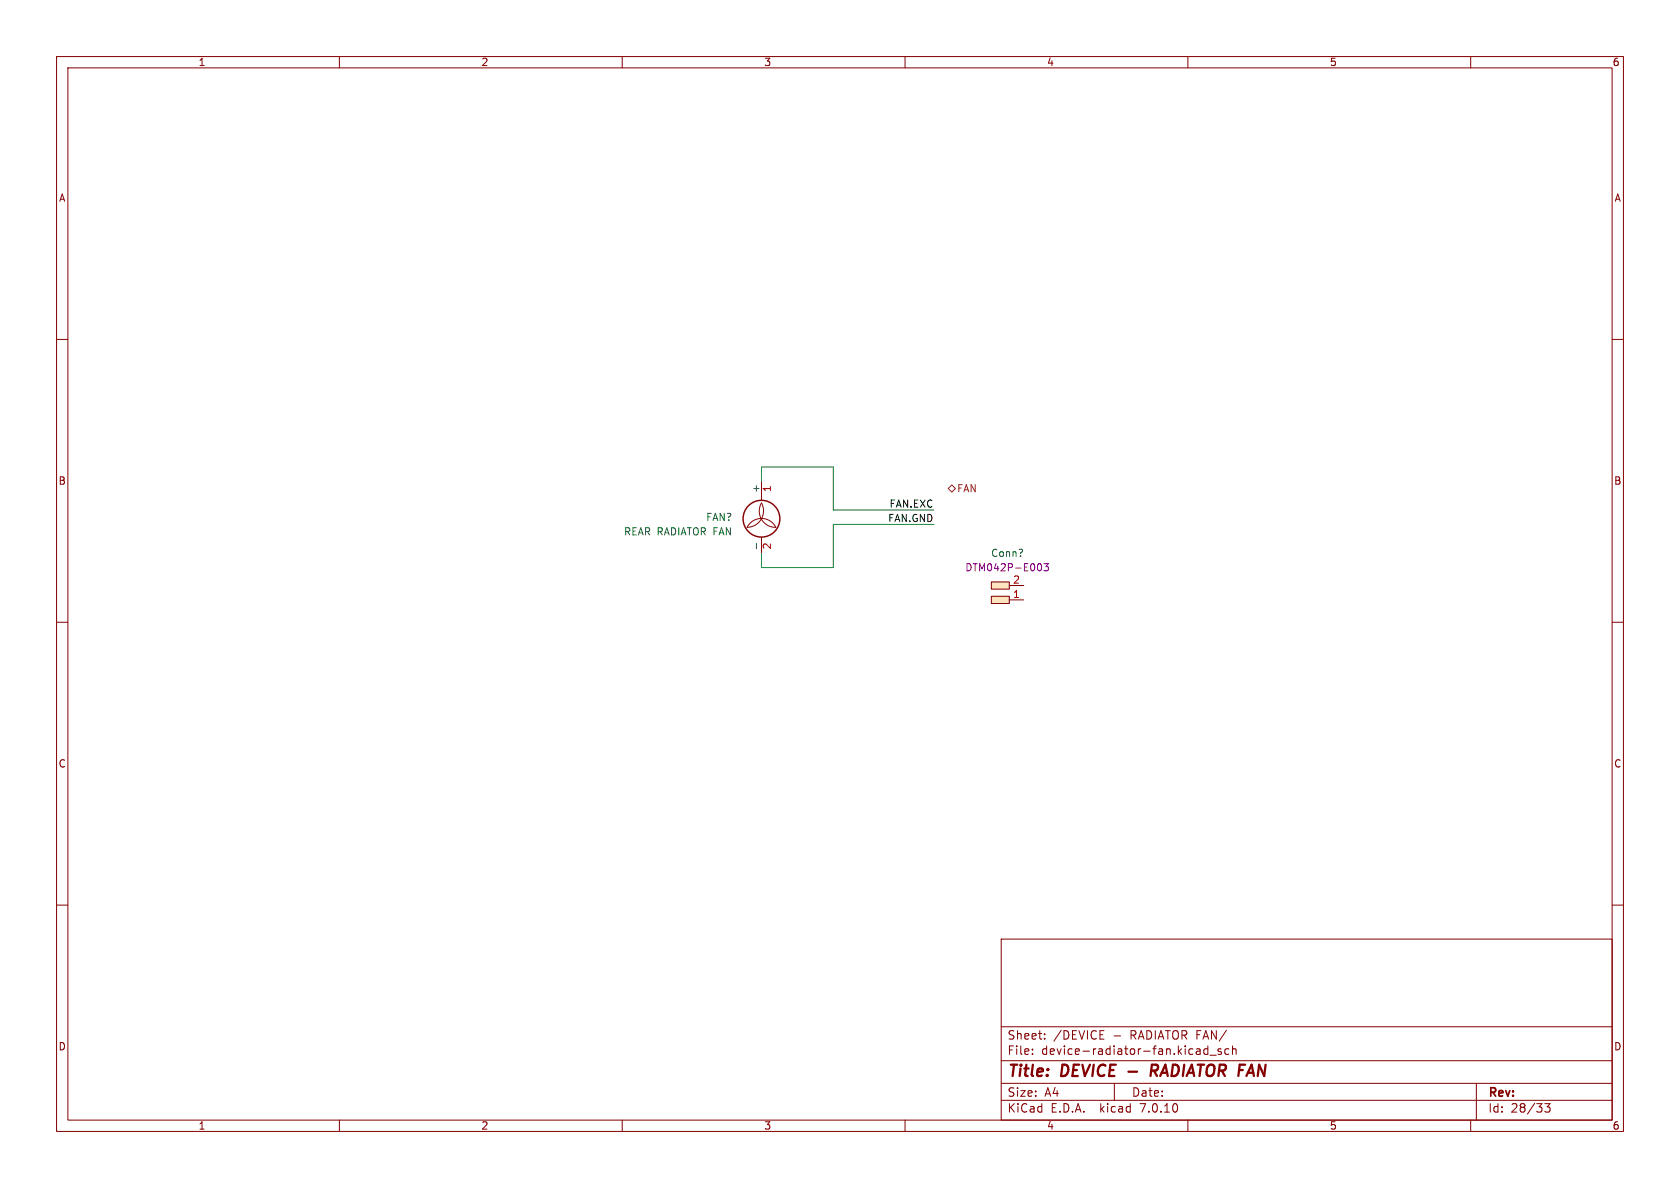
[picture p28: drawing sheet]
<svg xmlns="http://www.w3.org/2000/svg" width="297mm" height="210mm" viewBox="0 0 297 210" stroke-linecap="round" stroke-linejoin="round" font-family="sans-serif">
<defs><g id="words">
<g font-size="2.8" fill="#840000">
<text x="178" y="190.9">Title:</text>
<text x="187.7" y="190.9">DEVICE</text>
<text x="205.1" y="190.9">RADIATOR FAN</text>
</g>
<g font-size="2.1" fill="#840000">
<text x="178" y="184">Sheet:</text>
<text x="186.2" y="184">/DEVICE</text>
<text x="196.8" y="184">-</text>
<text x="200" y="184">RADIATOR FAN/</text>
<text x="178" y="186.7">File:</text>
<text x="184.1" y="186.7">device-radiator-fan.kicad_sch</text>
<text x="178" y="196.9">KiCad</text>
<text x="178" y="194.1">Size:</text>
<text x="184.7" y="194.1">A4</text>
<text x="185.7" y="196.9">E.D.A.</text>
<text x="194.6" y="196.9">kicad</text>
<text x="200" y="194.1">Date:</text>
<text x="201.8" y="196.9">7.0.10</text>
<text x="263" y="194.3">Rev:</text>
<text x="263" y="196.9">Id:</text>
<text x="267.1" y="196.9">28/33</text>
</g>
<g font-size="1.8" fill="#840000">
<text x="35" y="11.9">1</text>
<text x="85" y="11.9">2</text>
<text x="135" y="11.9">3</text>
<text x="185" y="11.9">4</text>
<text x="235" y="11.9">5</text>
<text x="285" y="11.9">6</text>
<text x="10.3" y="35.9">A</text>
<text x="285.3" y="35.9">A</text>
<text x="10.3" y="85.9">B</text>
<text x="285.3" y="85.9">B</text>
<text x="10.3" y="135.9">C</text>
<text x="285.3" y="135.9">C</text>
<text x="10.3" y="185.9">D</text>
<text x="285.3" y="185.9">D</text>
<text x="35" y="199.9">1</text>
<text x="85" y="199.9">2</text>
<text x="135" y="199.9">3</text>
<text x="185" y="199.9">4</text>
<text x="235" y="199.9">5</text>
<text x="285" y="199.9">6</text>
</g>
<g font-size="1.8" fill="#006464">
<text x="134.4" y="87.2" transform="rotate(-90 134.4 87.2)">+</text>
<text x="110.2" y="94.8">REAR RADIATOR FAN</text>
<text x="124.7" y="92.3">FAN?</text>
<text x="175.1" y="98.7">Conn?</text>
</g>
<g font-size="1.8" fill="#a90000">
<text x="136.6" y="87.1" transform="rotate(-90 136.6 87.1)">1</text>
<text x="136.6" y="97.2" transform="rotate(-90 136.6 97.2)">2</text>
<text x="179" y="105.8">1</text>
<text x="179" y="103.3">2</text>
</g>
<g font-size="1.8" fill="#0f0f0f">
<text x="157.2" y="89.8">FAN.EXC</text>
<text x="156.9" y="92.4">FAN.GND</text>
</g>
<text font-size="1.8" fill="#725600" x="169.1" y="87.2">FAN</text>
<text font-size="1.8" fill="#840084" x="170.5" y="101.2">DTM042P-E003</text>
</g></defs>
<g fill="none" stroke="#840000" stroke-width=".18">
<path d="M10 10h277v190h-277zM12 12h273v186h-273zM60 10v2M110 10v2M160 10v2M210 10v2M260 10v2M10 60h2M285 60h2M134.6 88.9a2.92 2.92 0 0 1-2.5 4.3 2.84 2.84 0 0 1 2.5-1.6 2.84 2.84 0 0 1 2.6 1.6 2.87 2.87 0 0 1-2.6-4.3zM134.6 85.1v3.3M134.6 94.9v2.9"/>
<path d="M10 110h2M175.3 105.4h3.1v1.3h-3.1zM175.3 102.9h3.1v1.2h-3.1zM178.4 103.5h2.6M178.4 106h2.6M285 110h2M10 160h2M285 160h2M177 166h108v32h-108zM60 198v2M110 198v2M160 198v2"/>
<path d="M177 194.5h108M177 191.5h108M177 187.5h108M177 181.5h108M182.5 186.3v.1M182.5 185.5v.1M184.7 183.6v.1M184.7 182.8v.1M194.5 183.7h.7M194.5 182.2h.7M197 191.5v3M210 198v2"/>
<path d="M212 185.4l.2 .2v.8M212.2 186.3l-.5 .1M212.2 185.8h-.5M213.5 185.5l-.4-.1-.3 .3v.4l.2 .2h.5M213.5 184.9v1.5M213.9 186.5h1.1M215.9 185.5l-.4-.1-.2 .2 .1 .2 .5 .2v.3h-.6M217.2 185.5l-.4-.1-.3 .3v.4l.2 .2h.5M217.9 185.5l.2-.1 .4 .1v.9M217.9 184.9v1.5M260 198v2M261 191.5v6.5"/>
<path d="M273.1 195.1h.9l-.5 .6 .5 .1v.7l-.3 .1h-.4l-.2-.1"/>
</g>
<path d="M199.5 189.4h1.5M204 189.3l.5 .9M204.4 188.2h-.8l-.2 2M204.5 189.2l-1 .1" fill="none" stroke="#840000" stroke-width=".4"/>
<circle cx="134.6" cy="91.7" r="3.3" fill="none" stroke="#840000" stroke-width=".25"/>
<path d="M133.7 96v1" fill="none" stroke="#006464" stroke-width=".18"/>
<g fill="#ffe5bf" stroke="#ffe5bf" stroke-width=".18">
<path d="M175.3 105.4h3.1v1.3h-3.1z"/>
<path d="M175.3 102.9h3.1v1.2h-3.1z"/>
</g>
<path d="M183.7 99.6a.68 .68 0 0 1 .5 .7 .68 .68 0 0 1-.5 .6M184.6 99.6h.7l-.4 .5 .4 .1v.6l-.2 .1-.5-.1" fill="none" stroke="#840084" stroke-width=".18"/>
<path d="M167.6 86.4l.7-.7 .6 .7-.6 .6z" fill="none" stroke="#725600" stroke-width=".18"/>
<path d="M134.6 85.1v-2.5h12.7v7.6h17.8M165.1 92.7h-17.8v7.6h-12.7v-2.5" fill="none" stroke="#009600" stroke-width=".18"/>
<use href="#words"/>
</svg>
